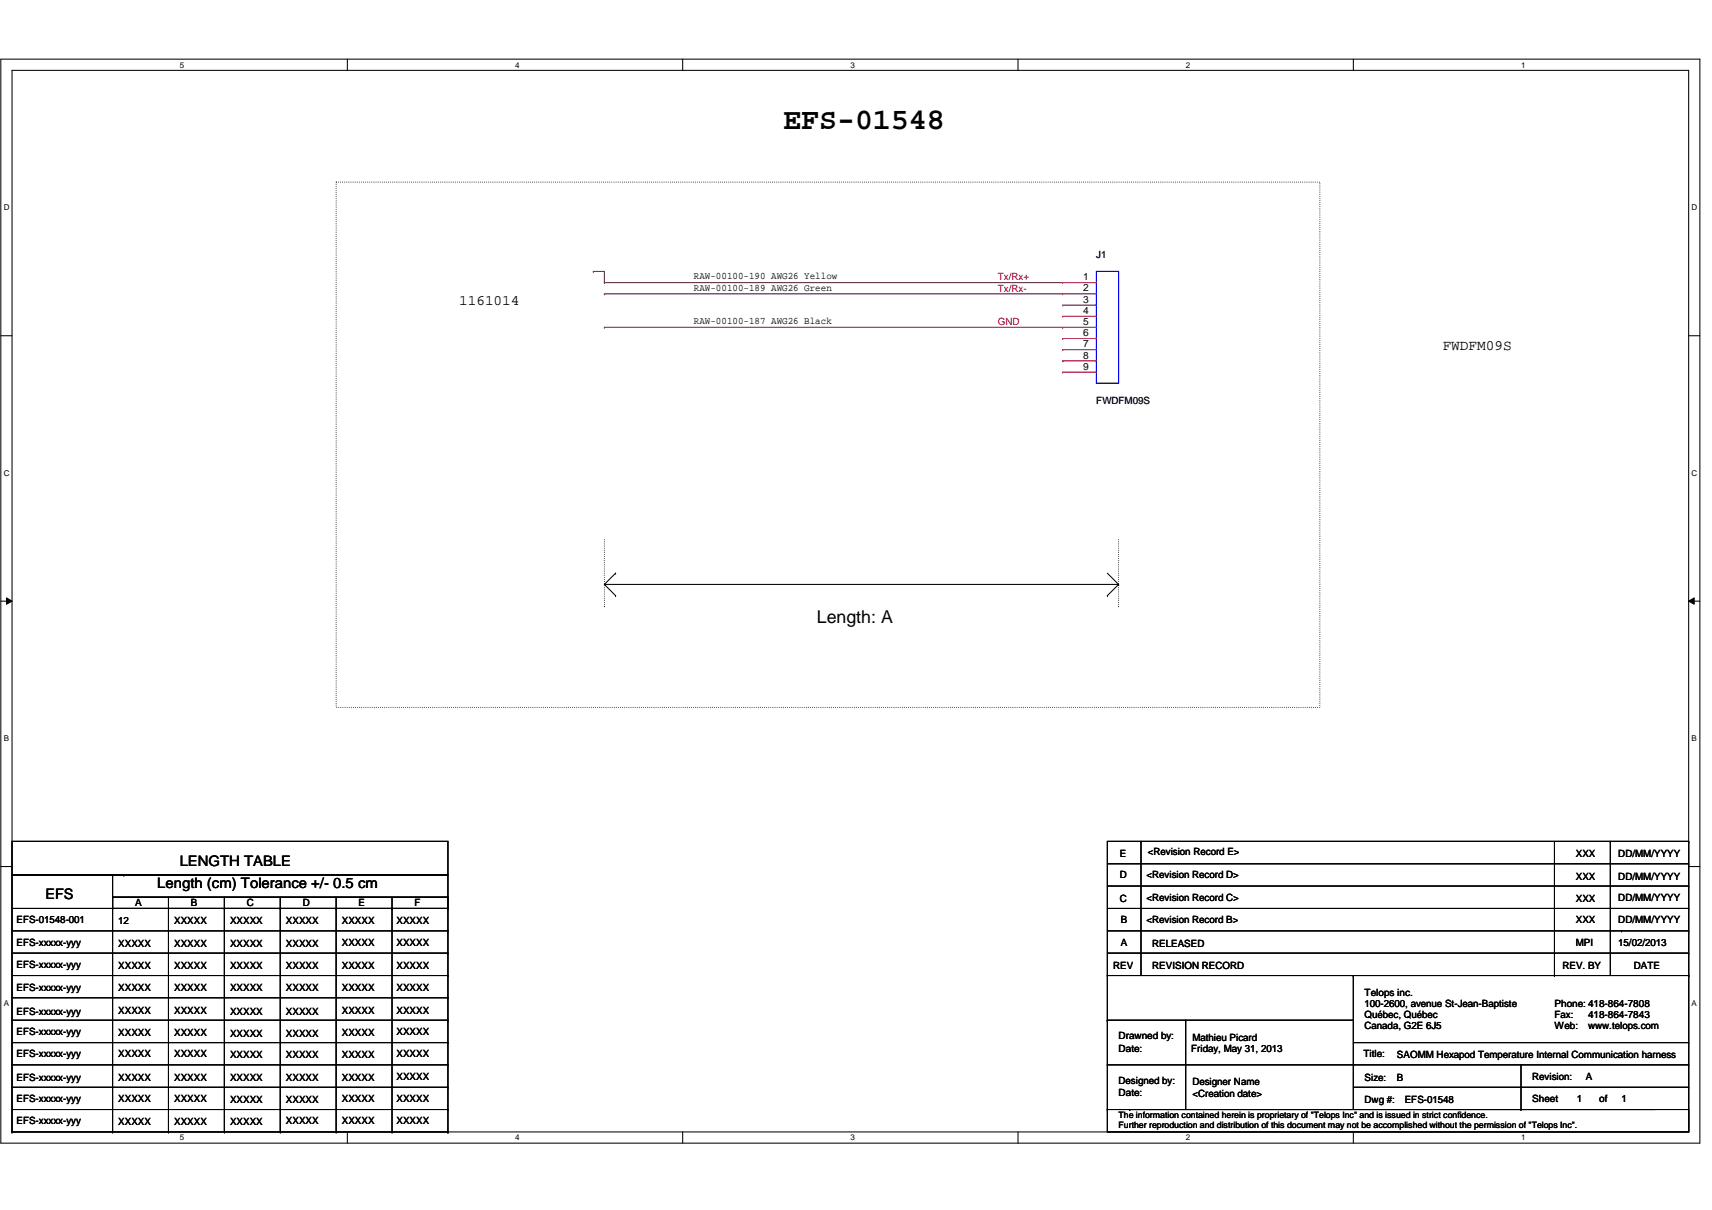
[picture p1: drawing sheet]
<svg xmlns="http://www.w3.org/2000/svg" width="420mm" height="297mm" viewBox="0 0 420 297" stroke-linecap="round" stroke-linejoin="round" font-family="sans-serif">
<defs><g id="words">
<text font-size="7.4" x="192.2" y="31.6">EFS-01548</text>
<text font-size="4.4" x="200.5" y="152.8">Length: A</text>
<g font-size="3.6">
<text x="112.7" y="74.9">1161014</text>
<text x="354.1" y="85.9">FWDFM09S</text>
<text x="44.1" y="212.5">LENGTH TABLE</text>
<text x="11.2" y="220.7">EFS</text>
<text x="38.6" y="218">Length (cm) Tolerance +/- 0.5 cm</text>
</g>
<g font-size="2.5" fill="#000080">
<text x="269.1" y="63.4">J1</text>
<text x="269.1" y="99.1">FWDFM09S</text>
</g>
<g font-size="2.5">
<text x="170.3" y="71.3">RAW-00100-189 AWG26 Green</text>
<text x="170.3" y="68.6">RAW-00100-190 AWG26 Yellow</text>
<text x="265.8" y="68.8">1</text>
<text x="265.8" y="71.5">2</text>
<text x="265.8" y="74.3">3</text>
<text x="265.8" y="77">4</text>
<text x="170.3" y="79.6">RAW-00100-187 AWG26 Black</text>
<text x="265.8" y="79.8">5</text>
<text x="265.8" y="82.5">6</text>
<text x="265.8" y="85.3">7</text>
<text x="265.8" y="88">8</text>
<text x="265.8" y="90.8">9</text>
<text x="281.7" y="209.9">&lt;Revision Record E&gt;</text>
<text x="274.8" y="215.6">D</text>
<text x="274.8" y="210.4">E</text>
<text x="281.4" y="215.6">&lt;Revision Record D&gt;</text>
<text x="386.7" y="215.9">XXX</text>
<text x="386.7" y="210.4">XXX</text>
<text x="397.2" y="215.9">DD/MM/YYYY</text>
<text x="397.2" y="210.4">DD/MM/YYYY</text>
<text x="274.8" y="221.4">C</text>
<text x="281.4" y="221.1">&lt;Revision Record C&gt;</text>
<text x="386.7" y="221.4">XXX</text>
<text x="397.2" y="221.1">DD/MM/YYYY</text>
<text x="4.1" y="226.6">EFS-01548-001</text>
<text x="29" y="226.9">12</text>
<text x="33.1" y="222.5">A</text>
<text x="42.7" y="226.9">XXXXX</text>
<text x="46.9" y="222.5">B</text>
<text x="56.5" y="226.9">XXXXX</text>
<text x="60.6" y="222.5">C</text>
<text x="70.2" y="226.9">XXXXX</text>
<text x="74.3" y="222.5">D</text>
<text x="83.9" y="226.9">XXXXX</text>
<text x="88" y="222.5">E</text>
<text x="97.3" y="226.9">XXXXX</text>
<text x="101.7" y="222.5">F</text>
<text x="275.1" y="226.6">B</text>
<text x="281.4" y="226.6">&lt;Revision Record B&gt;</text>
<text x="386.7" y="226.6">XXX</text>
<text x="397.2" y="226.6">DD/MM/YYYY</text>
<text x="4.1" y="232.1">EFS-xxxxx-yyy</text>
<text x="29" y="232.4">XXXXX</text>
<text x="42.7" y="232.4">XXXXX</text>
<text x="56.5" y="232.4">XXXXX</text>
<text x="70.2" y="232.4">XXXXX</text>
<text x="83.9" y="232.1">XXXXX</text>
<text x="97.3" y="232.1">XXXXX</text>
<text x="275.1" y="232.1">A</text>
<text x="282.8" y="232.4">RELEASED</text>
<text x="386.7" y="232.1">MPI</text>
<text x="397.2" y="232.1">15/02/2013</text>
<text x="4.1" y="237.6">EFS-xxxxx-yyy</text>
<text x="29" y="237.9">XXXXX</text>
<text x="42.7" y="237.9">XXXXX</text>
<text x="56.5" y="237.9">XXXXX</text>
<text x="70.2" y="237.9">XXXXX</text>
<text x="83.9" y="237.9">XXXXX</text>
<text x="97.3" y="237.9">XXXXX</text>
<text x="273.2" y="237.9">REV</text>
<text x="282.8" y="237.9">REVISION RECORD</text>
<text x="383.4" y="237.9">REV. BY</text>
<text x="401" y="237.9">DATE</text>
<text x="4.1" y="243.4">EFS-xxxxx-yyy</text>
<text x="29" y="243.4">XXXXX</text>
<text x="42.7" y="243.4">XXXXX</text>
<text x="56.5" y="243.4">XXXXX</text>
<text x="70.2" y="243.4">XXXXX</text>
<text x="83.9" y="243.4">XXXXX</text>
<text x="97.3" y="243.4">XXXXX</text>
<text x="334.9" y="244.5">Telops inc.</text>
<text x="4.1" y="249.1">EFS-xxxxx-yyy</text>
<text x="29" y="248.8">XXXXX</text>
<text x="42.7" y="248.8">XXXXX</text>
<text x="56.5" y="249.1">XXXXX</text>
<text x="70.2" y="249.1">XXXXX</text>
<text x="83.9" y="248.8">XXXXX</text>
<text x="97.3" y="248.8">XXXXX</text>
<text x="334.9" y="247.2">100-2600, avenue St-Jean-Baptiste</text>
<text x="334.9" y="249.9">Québec, Québec</text>
<text x="381.5" y="247.2">Phone: 418-864-7808</text>
<text x="381.5" y="249.9">Fax:</text>
<text x="389.8" y="249.9">418-864-7843</text>
<text x="4.1" y="254">EFS-xxxxx-yyy</text>
<text x="29" y="254.3">XXXXX</text>
<text x="42.7" y="254.3">XXXXX</text>
<text x="56.5" y="254.6">XXXXX</text>
<text x="70.2" y="254.6">XXXXX</text>
<text x="83.9" y="254.3">XXXXX</text>
<text x="97.3" y="254">XXXXX</text>
<text x="274.5" y="255.1">Drawned by:</text>
<text x="292.6" y="255.4">Mathieu Picard</text>
<text x="334.9" y="252.7">Canada, G2E 6J5</text>
<text x="381.5" y="252.7">Web:</text>
<text x="389.8" y="252.7">www.telops.com</text>
<text x="4.1" y="259.5">EFS-xxxxx-yyy</text>
<text x="29" y="259.5">XXXXX</text>
<text x="42.7" y="259.5">XXXXX</text>
<text x="56.5" y="259.8">XXXXX</text>
<text x="70.2" y="259.8">XXXXX</text>
<text x="83.9" y="259.8">XXXXX</text>
<text x="97.3" y="259.5">XXXXX</text>
<text x="274.5" y="258.2">Date:</text>
<text x="292.3" y="258.2">Friday, May 31, 2013</text>
<text x="334.6" y="259.5">Title:</text>
<text x="342.8" y="259.8">SAOMM Hexapod Temperature Internal Communication harness</text>
<text x="4.1" y="265.3">EFS-xxxxx-yyy</text>
<text x="29" y="265.3">XXXXX</text>
<text x="42.7" y="265.3">XXXXX</text>
<text x="56.5" y="265.3">XXXXX</text>
<text x="70.2" y="265.3">XXXXX</text>
<text x="83.9" y="265.3">XXXXX</text>
<text x="97.3" y="265">XXXXX</text>
<text x="274.5" y="266.1">Designed by:</text>
<text x="274.5" y="269.2">Date:</text>
<text x="292.6" y="266.4">Designer Name</text>
<text x="292.6" y="269.4">&lt;Creation date&gt;</text>
<text x="334.9" y="265.3">Size:</text>
<text x="342.8" y="265.3">B</text>
<text x="376" y="265">Revision:</text>
<text x="389.2" y="265">A</text>
<text x="4.1" y="270.5">EFS-xxxxx-yyy</text>
<text x="29" y="270.5">XXXXX</text>
<text x="42.7" y="270.5">XXXXX</text>
<text x="56.5" y="270.8">XXXXX</text>
<text x="70.2" y="270.8">XXXXX</text>
<text x="83.9" y="270.5">XXXXX</text>
<text x="97.3" y="270.5">XXXXX</text>
<text x="334.9" y="270.8">Dwg #:</text>
<text x="344.8" y="270.8">EFS-01548</text>
<text x="376" y="270.5">Sheet</text>
<text x="387" y="270.5">1</text>
<text x="392.5" y="270.5">of</text>
<text x="398" y="270.5">1</text>
<text x="4.1" y="276">EFS-xxxxx-yyy</text>
<text x="29" y="276.3">XXXXX</text>
<text x="42.7" y="276.3">XXXXX</text>
<text x="56.5" y="276.3">XXXXX</text>
<text x="70.2" y="276">XXXXX</text>
<text x="83.9" y="276">XXXXX</text>
<text x="97.3" y="276">XXXXX</text>
</g>
<g font-size="2.5" fill="#f00">
<text x="244.9" y="71.6">Tx/Rx-</text>
<text x="244.9" y="68.8">Tx/Rx+</text>
<text x="244.9" y="79.8">GND</text>
</g>
<g font-size="2.2">
<text x="274.5" y="274.4">The information contained herein is proprietary of &quot;Telops Inc&quot; and is issued in strict confidence.</text>
<text x="274.5" y="276.9">Further reproduction and distribution of this document may not be accomplished without the permission of &quot;Telops Inc&quot;.</text>
</g>
<g font-size="2">
<text x="44.1" y="16.6">5</text>
<text x="126.4" y="16.6">4</text>
<text x="208.7" y="16.6">3</text>
<text x="291" y="16.6">2</text>
<text x="373.3" y="16.6">1</text>
<text x=".9" y="51.6">D</text>
<text x="415.2" y="51.6">D</text>
<text x=".9" y="116.8">C</text>
<text x="415.2" y="116.8">C</text>
<text x=".9" y="181.9">B</text>
<text x="415.2" y="181.9">B</text>
<text x=".9" y="247.1">A</text>
<text x="415.2" y="247.1">A</text>
<text x="44.1" y="280">5</text>
<text x="126.4" y="280">4</text>
<text x="208.7" y="280">3</text>
<text x="291" y="280">2</text>
<text x="373.3" y="280">1</text>
</g>
</g></defs>
<path d="M.2 14.5h417v266.1h-417zM3 17.3h411.4v260.6h-411.4z" fill="none" stroke="#000" stroke-width=".25"/>
<g fill="#fff">
<path d="M44.1 14.8h1.1v2.2h-1.1z"/>
<path d="M44.1 278.2h1.1v2.2h-1.1z"/>
</g>
<path d="M85.2 14.5v2.8M85.2 277.9v2.7" fill="none" stroke="#000" stroke-width=".25"/>
<g fill="#fff">
<path d="M126.4 14.8h1.1v2.2h-1.1z"/>
<path d="M126.4 278.2h1.1v2.2h-1.1z"/>
</g>
<path d="M167.5 14.5v2.8M167.5 277.9v2.7" fill="none" stroke="#000" stroke-width=".25"/>
<g fill="#fff">
<path d="M208.7 14.8h1.1v2.2h-1.1z"/>
<path d="M208.7 278.2h1.1v2.2h-1.1z"/>
</g>
<path d="M249.8 14.5v2.8M249.8 277.9v2.7" fill="none" stroke="#000" stroke-width=".25"/>
<g fill="#fff">
<path d="M291 14.8h1.1v2.2h-1.1z"/>
<path d="M291 278.2h1.1v2.2h-1.1z"/>
</g>
<path d="M332.1 14.5v2.8M332.1 277.9v2.7" fill="none" stroke="#000" stroke-width=".25"/>
<g fill="#fff">
<path d="M373.3 14.8h1.1v2.2h-1.1z"/>
<path d="M373.3 278.2h1.1v2.2h-1.1z"/>
<path d="M.9 49.8h1.4v2.2h-1.4z"/>
<path d="M415.2 49.8h1.3v2.2h-1.3z"/>
<path d="M.9 115h1.4v2.2h-1.4z"/>
<path d="M415.2 115h1.3v2.2h-1.3z"/>
</g>
<path d="M.2 82.4h2.8M414.4 82.4h2.8" fill="none" stroke="#000" stroke-width=".25"/>
<g fill="#fff">
<path d="M.9 180.1h1.3v2.2h-1.3z"/>
<path d="M415.2 180.1h1.3v2.2h-1.3z"/>
</g>
<path d="M.2 147.6h2.8M1.6 146.8l1.4 .8-1.4 .7zM414.4 147.6l1.4-.8v1.5zM414.4 147.6h2.8" fill="none" stroke="#000" stroke-width=".25"/>
<path d="M1.6 146.8l1.4 .8-1.4 .7zM414.4 147.6l1.4-.8v1.5z" fill="#000"/>
<g fill="#fff">
<path d="M.9 245.3h1.3v2.2h-1.3z"/>
<path d="M415.2 245.3h1.3v2.2h-1.3z"/>
</g>
<g fill="none" stroke="#000" stroke-width=".25">
<path d="M148.3 143.5h126.2M148.3 143.5l2.8 2.7M151.1 140.7h.1M151.1 146.2h.1M151.1 140.7l-2.8 2.8M271.8 146.2h.1M271.8 140.7l2.7 2.8M274.5 143.5h.1M274.5 143.5l-2.7 2.7M.2 212.7h2.8M3 206.5h106.9v8.3h-106.9zM27.6 214.8h82.3v5.5h-82.3z"/>
<path d="M30.4 214.8h.1M30.4 214.8h-27.4v63.1M271.8 217.5h142.6M271.8 212h142.6M280 206.5h.1M280 206.5v33M381.5 206.5v33M395.2 206.5h.1M395.2 206.5v33M414.4 217.5h.1M414.4 212h.1M414.4 206.5h.1"/>
<path d="M414.4 212.7h2.8M414.4 206.5v71.4M414.4 206.5h-142.6v65.9M3 239.5h106.9M3 234h106.9M3 228.5h106.9M3 223h106.9M27.6 220.3h82.3v2.7h-82.3zM27.6 223h.1M27.6 220.3v57.6M41.3 223h.1M41.3 220.3v57.6"/>
<path d="M55.1 223h.1M55.1 220.3v57.6M68.8 223h.1M68.8 220.3v57.6M82.5 223h.1M82.5 220.3v57.6M96.2 223h.1M96.2 220.3v57.6M109.9 223h.1M109.9 228.5h.1M109.9 234h.1M109.9 239.5h.1"/>
<path d="M109.9 220.3v57.6M271.8 239.5h.1M271.8 239.5h142.6M271.8 234h142.6M271.8 228.5h142.6M271.8 223h142.6M332.1 239.5h.1M332.1 239.5v32.9M381.5 239.5h.1M398 228.5h.1M414.4 239.5h.1M414.4 234h.1"/>
<path d="M414.4 228.5h.1M414.4 223h.1M3 255.9h106.9M3 250.4h106.9M3 244.9h106.9M109.9 244.9h.1M109.9 255.9h.1M109.9 250.4h.1M271.8 250.4h.1M271.8 250.4h60.3M291 250.4h.1M291 250.4v22"/>
<path d="M332.1 255.9h82.3M414.4 255.9h.1M3 277.9h.1M3 261.4h106.9M3 266.9h106.9M3 272.4h106.9M3 277.9h106.9M27.6 277.9h.1M41.3 277.9h.1M55.1 277.9h.1M68.8 277.9h.1M82.5 277.9h.1"/>
<path d="M96.2 277.9h.1M109.9 261.4h.1M109.9 277.9h.1M109.9 266.9h.1M109.9 272.4h.1M271.8 272.4h142.6v5.5h-142.6zM271.8 272.4h.1M271.8 261.4h.1M271.8 261.4h142.6M277.3 272.4h.1M277.3 272.4h128.9M332.1 266.9h82.3"/>
<path d="M373.3 272.4h.1M373.3 261.4v11M414.4 261.4h.1M414.4 266.9h.1"/>
</g>
<path d="M82.5 44.7h241.4v129h-241.4zM148.3 132.5v16.4M274.5 132.5v16.4M148.3 148.9h.1M274.5 148.9h.1" fill="none" stroke="#000" stroke-width=".25" stroke-dasharray="0 .5"/>
<path d="M145.6 66.6h.1M145.6 66.6h2.7M148.3 72.1h.1M148.3 69.4h.1M148.3 66.6h.1M148.3 72.1h112.5M148.3 69.4h112.5M148.3 66.6v2.8M148.3 80.3h.1M148.3 80.3h112.5" fill="none" stroke="#800040" stroke-width=".25"/>
<path d="M269.1 66.6h5.4v27.5h-5.4z" fill="none" stroke="#00f" stroke-width=".25"/>
<g fill="none" stroke="#f00" stroke-width=".25">
<path d="M260.8 69.4h.1M260.8 72.1h.1M260.8 74.9h.1M260.8 77.6h.1M260.8 69.4h8.3M260.8 72.1h8.3M260.8 74.9h8.3M260.8 77.6h8.3M260.8 80.3h.1M260.8 83.1h.1M260.8 85.9h.1M260.8 88.6h.1"/>
<path d="M260.8 91.4h.1M260.8 80.3h8.3M260.8 83.1h8.3M260.8 85.9h8.3M260.8 88.6h8.3M260.8 91.4h8.3"/>
</g>
<use href="#words"/>
</svg>
